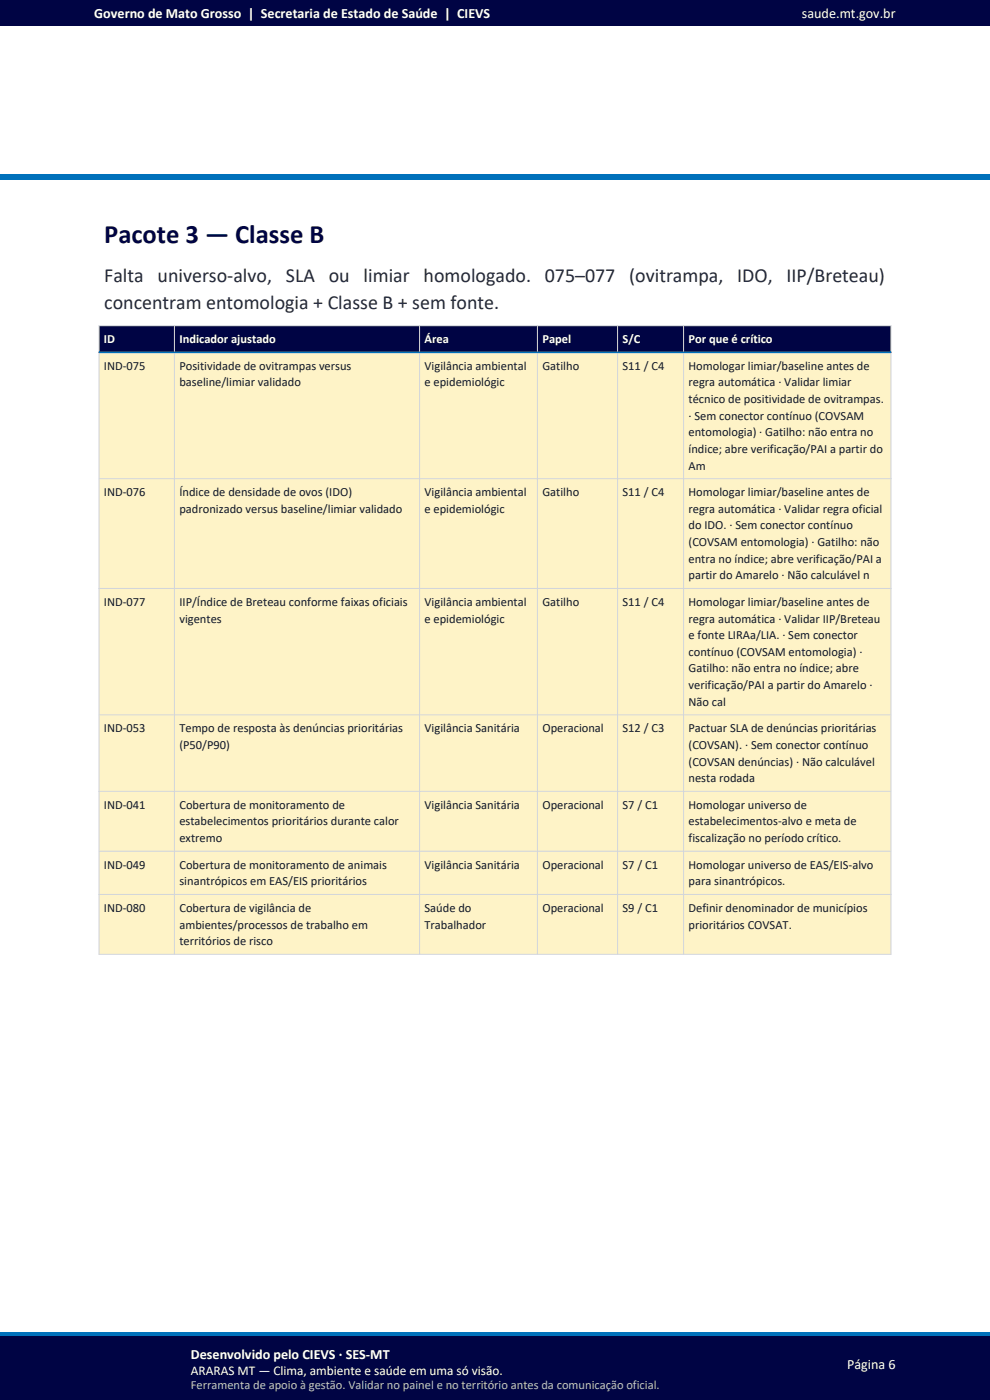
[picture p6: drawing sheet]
<svg xmlns="http://www.w3.org/2000/svg" width="210mm" height="297mm" viewBox="0 0 210 297" stroke-linecap="round" stroke-linejoin="round" font-family="sans-serif">
<defs><g id="words">
<text font-size="5.6" fill="#000444" x="22.1" y="51.5">Pacote 3 — Classe B</text>
<g font-size="4.2" fill="#1f2937">
<text x="22.1" y="59.9">Falta universo-alvo, SLA ou limiar homologado. 075–077 (ovitrampa, IDO, IIP/Breteau)</text>
<text x="22.1" y="65.6">concentram entomologia + Classe B + sem fonte.</text>
</g>
<g font-size="3" fill="#fff">
<text x="20" y="3.8">Governo de Mato Grosso | Secretaria de Estado de Saúde | CIEVS</text>
<text x="170.1" y="3.8">saude.mt.gov.br</text>
<text x="40.5" y="288.3">Desenvolvido pelo CIEVS · SES-MT</text>
<text x="179.7" y="290.5">Página 6</text>
</g>
<text font-size="2.8" fill="#fff" x="40.5" y="291.7">ARARAS MT — Clima, ambiente e saúde em uma só visão.</text>
<g font-size="2.6" fill="#fff">
<text x="22.1" y="72.8">ID</text>
<text x="38.1" y="72.8">Indicador ajustado</text>
<text x="90.1" y="72.8">Área</text>
<text x="115.1" y="72.8">Papel</text>
<text x="132.1" y="72.8">S/C</text>
<text x="146.1" y="72.8">Por que é crítico</text>
</g>
<g font-size="2.6" fill="#111827">
<text x="22.1" y="78.4">IND-075</text>
<text x="38.1" y="78.4">Positividade de ovitrampas versus</text>
<text x="38.1" y="82">baseline/limiar validado</text>
<text x="90.1" y="78.4">Vigilância ambiental</text>
<text x="90.1" y="82">e epidemiológic</text>
<text x="115.1" y="78.4">Gatilho</text>
<text x="132.1" y="78.4">S11 / C4</text>
<text x="146.1" y="78.4">Homologar limiar/baseline antes de</text>
<text x="146.1" y="82">regra automática · Validar limiar</text>
<text x="146.1" y="85.5">técnico de positividade de ovitrampas.</text>
<text x="146.1" y="89">· Sem conector contínuo (COVSAM</text>
<text x="146.1" y="92.6">entomologia) · Gatilho: não entra no</text>
<text x="146.1" y="96.1">índice; abre verificação/PAI a partir do</text>
<text x="146.1" y="99.6">Am</text>
<text x="22.1" y="105.3">IND-076</text>
<text x="38.1" y="105.3">Índice de densidade de ovos (IDO)</text>
<text x="90.1" y="105.3">Vigilância ambiental</text>
<text x="115.1" y="105.3">Gatilho</text>
<text x="132.1" y="105.3">S11 / C4</text>
<text x="146.1" y="105.3">Homologar limiar/baseline antes de</text>
<text x="38.1" y="108.8">padronizado versus baseline/limiar validado</text>
<text x="90.1" y="108.8">e epidemiológic</text>
<text x="146.1" y="108.8">regra automática · Validar regra oficial</text>
<text x="146.1" y="112.3">do IDO. · Sem conector contínuo</text>
<text x="146.1" y="115.8">(COVSAM entomologia) · Gatilho: não</text>
<text x="146.1" y="119.4">entra no índice; abre verificação/PAI a</text>
<text x="146.1" y="122.9">partir do Amarelo · Não calculável n</text>
<text x="22.1" y="128.5">IND-077</text>
<text x="38.1" y="128.5">IIP/Índice de Breteau conforme faixas oficiais</text>
<text x="90.1" y="128.5">Vigilância ambiental</text>
<text x="115.1" y="128.5">Gatilho</text>
<text x="132.1" y="128.5">S11 / C4</text>
<text x="146.1" y="128.5">Homologar limiar/baseline antes de</text>
<text x="38.1" y="132.1">vigentes</text>
<text x="90.1" y="132.1">e epidemiológic</text>
<text x="146.1" y="132.1">regra automática · Validar IIP/Breteau</text>
<text x="146.1" y="135.6">e fonte LIRAa/LIA. · Sem conector</text>
<text x="146.1" y="139.1">contínuo (COVSAM entomologia) ·</text>
<text x="146.1" y="142.7">Gatilho: não entra no índice; abre</text>
<text x="146.1" y="146.2">verificação/PAI a partir do Amarelo ·</text>
<text x="146.1" y="149.7">Não cal</text>
<text x="22.1" y="155.4">IND-053</text>
<text x="38.1" y="155.4">Tempo de resposta às denúncias prioritárias</text>
<text x="90.1" y="155.4">Vigilância Sanitária</text>
<text x="115.1" y="155.4">Operacional</text>
<text x="132.1" y="155.4">S12 / C3</text>
<text x="146.1" y="155.4">Pactuar SLA de denúncias prioritárias</text>
<text x="38.1" y="158.9">(P50/P90)</text>
<text x="146.1" y="158.9">(COVSAN). · Sem conector contínuo</text>
<text x="146.1" y="162.4">(COVSAN denúncias) · Não calculável</text>
<text x="146.1" y="165.9">nesta rodada</text>
<text x="22.1" y="171.6">IND-041</text>
<text x="38.1" y="171.6">Cobertura de monitoramento de</text>
<text x="90.1" y="171.6">Vigilância Sanitária</text>
<text x="115.1" y="171.6">Operacional</text>
<text x="132.1" y="171.6">S7 / C1</text>
<text x="146.1" y="171.6">Homologar universo de</text>
<text x="38.1" y="175.1">estabelecimentos prioritários durante calor</text>
<text x="38.1" y="178.6">extremo</text>
<text x="146.1" y="175.1">estabelecimentos-alvo e meta de</text>
<text x="146.1" y="178.6">fiscalização no período crítico.</text>
<text x="22.1" y="184.3">IND-049</text>
<text x="38.1" y="184.3">Cobertura de monitoramento de animais</text>
<text x="90.1" y="184.3">Vigilância Sanitária</text>
<text x="115.1" y="184.3">Operacional</text>
<text x="132.1" y="184.3">S7 / C1</text>
<text x="146.1" y="184.3">Homologar universo de EAS/EIS-alvo</text>
<text x="38.1" y="187.8">sinantrópicos em EAS/EIS prioritários</text>
<text x="146.1" y="187.8">para sinantrópicos.</text>
<text x="22.1" y="193.5">IND-080</text>
<text x="38.1" y="193.5">Cobertura de vigilância de</text>
<text x="38.1" y="197">ambientes/processos de trabalho em</text>
<text x="90.1" y="193.5">Saúde do</text>
<text x="90.1" y="197">Trabalhador</text>
<text x="115.1" y="193.5">Operacional</text>
<text x="132.1" y="193.5">S9 / C1</text>
<text x="146.1" y="193.5">Definir denominador de municípios</text>
<text x="146.1" y="197">prioritários COVSAT.</text>
<text x="38.1" y="200.5">territórios de risco</text>
</g>
<text font-size="2.6" fill="#b8c4d9" x="40.5" y="294.7">Ferramenta de apoio à gestão. Validar no painel e no território antes da comunicação oficial.</text>
</g></defs>
<path d="M0 0h210v5.5h-210z" fill-rule="evenodd" fill="#000444"/>
<path d="M0 5.5h210v31.5h-210z" fill-rule="evenodd" fill="#fff"/>
<g fill="#0071bb">
<path d="M0 37h210v1.2h-210z" fill-rule="evenodd"/>
<path d="M0 282.7h210v.8h-210z" fill-rule="evenodd"/>
</g>
<g fill="#000444">
<path d="M0 283.5h210v13.5h-210z" fill-rule="evenodd"/>
<path d="M21 69.1h168v5.6h-168z" fill-rule="evenodd"/>
</g>
<g fill="#fef3c7">
<path d="M21 74.7h168v26.9h-168z" fill-rule="evenodd"/>
<path d="M21 101.6h168v23.2h-168z" fill-rule="evenodd"/>
<path d="M21 124.8h168v26.9h-168z" fill-rule="evenodd"/>
<path d="M21 151.7h168v16.2h-168z" fill-rule="evenodd"/>
<path d="M21 167.9h168v12.7h-168z" fill-rule="evenodd"/>
<path d="M21 180.6h168v9.2h-168z" fill-rule="evenodd"/>
<path d="M21 189.8h168v12.7h-168z" fill-rule="evenodd"/>
</g>
<g fill="none" stroke="#d1d5db" stroke-width=".21">
<path d="M21 69.1h168v133.4h-168zM21 74.7h168M37 69.1v133.4M89 69.1v133.4M114 69.1v133.4M131 69.1v133.4M145 69.1v133.4M21 101.6h168M21 124.8h168M21 151.7h168M21 167.9h168M21 180.6h168"/>
<path d="M21 189.8h168"/>
</g>
<path d="M21 74.7h168" fill="none" stroke="#0071bb" stroke-width=".35"/>
<use href="#words"/>
</svg>
